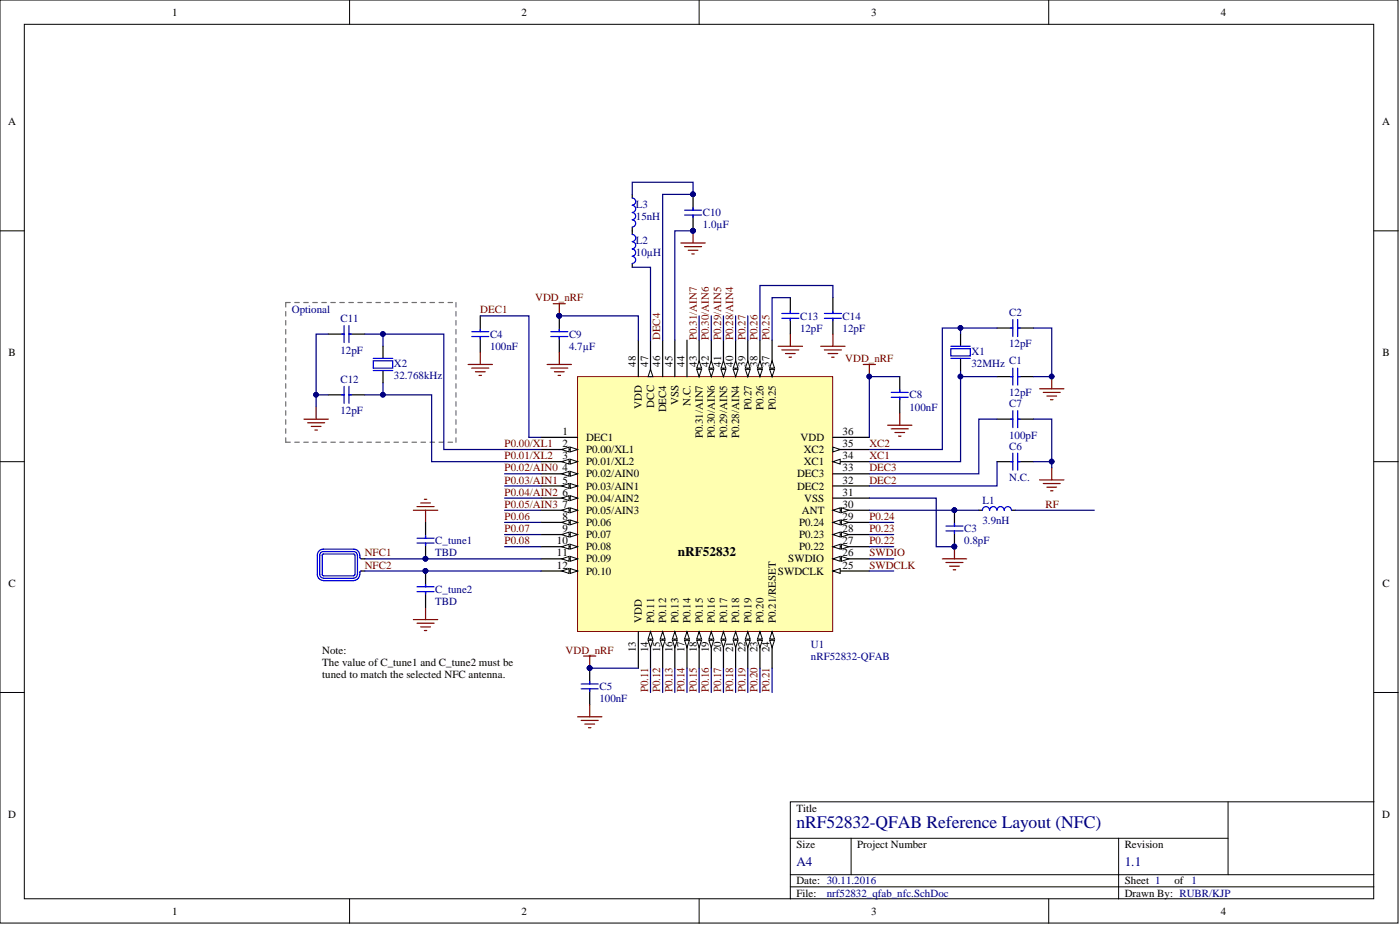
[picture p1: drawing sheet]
<svg xmlns="http://www.w3.org/2000/svg" width="292mm" height="193mm" viewBox="0 0 292 193" stroke-linecap="round" stroke-linejoin="round" font-family="sans-serif">
<defs><g id="words">
<text font-size="3.7" fill="#000080" x="166.2" y="172.8">nRF52832-QFAB Reference Layout (NFC)</text>
<text font-size="2.7" x="141.4" y="116">nRF52832</text>
<g font-size="2.7" fill="#000080">
<text x="166.2" y="180.6">A4</text>
<text x="234.7" y="180.6">1.1</text>
</g>
<g font-size="2.3">
<text x="35.9" y="3.3">1</text>
<text x="108.8" y="3.3">2</text>
<text x="181.8" y="3.3">3</text>
<text x="254.7" y="3.3">4</text>
<text x="1.7" y="26.1">A</text>
<text x="288.4" y="26.1">A</text>
<text x="1.8" y="74.3">B</text>
<text x="132.7" y="76.5" transform="rotate(-90 132.7 76.5)">48</text>
<text x="135.2" y="76.5" transform="rotate(-90 135.2 76.5)">47</text>
<text x="137.8" y="76.5" transform="rotate(-90 137.8 76.5)">46</text>
<text x="140.3" y="76.5" transform="rotate(-90 140.3 76.5)">45</text>
<text x="142.8" y="76.5" transform="rotate(-90 142.8 76.5)">44</text>
<text x="145.4" y="76.5" transform="rotate(-90 145.4 76.5)">43</text>
<text x="147.9" y="76.5" transform="rotate(-90 147.9 76.5)">42</text>
<text x="150.4" y="76.5" transform="rotate(-90 150.4 76.5)">41</text>
<text x="153" y="76.5" transform="rotate(-90 153 76.5)">40</text>
<text x="155.5" y="76.5" transform="rotate(-90 155.5 76.5)">39</text>
<text x="158" y="76.5" transform="rotate(-90 158 76.5)">38</text>
<text x="160.6" y="76.5" transform="rotate(-90 160.6 76.5)">37</text>
<text x="288.4" y="74.3">B</text>
<text x="133.9" y="85.3" transform="rotate(-90 133.9 85.3)">VDD</text>
<text x="136.5" y="85" transform="rotate(-90 136.5 85)">DCC</text>
<text x="139" y="86" transform="rotate(-90 139 86)">DEC4</text>
<text x="141.6" y="84.5" transform="rotate(-90 141.6 84.5)">VSS</text>
<text x="144.1" y="84.7" transform="rotate(-90 144.1 84.7)">N.C.</text>
<text x="156.8" y="85.6" transform="rotate(-90 156.8 85.6)">P0.27</text>
<text x="159.3" y="85.6" transform="rotate(-90 159.3 85.6)">P0.26</text>
<text x="161.9" y="85.6" transform="rotate(-90 161.9 85.6)">P0.25</text>
<text x="117.3" y="90.7">1</text>
<text x="117.3" y="93.3">2</text>
<text x="117.3" y="95.8">3</text>
<text x="122.3" y="92">DEC1</text>
<text x="122.3" y="94.5">P0.00/XL1</text>
<text x="146.6" y="91.5" transform="rotate(-90 146.6 91.5)">P0.31/AIN7</text>
<text x="149.2" y="91.5" transform="rotate(-90 149.2 91.5)">P0.30/AIN6</text>
<text x="151.7" y="91.5" transform="rotate(-90 151.7 91.5)">P0.29/AIN5</text>
<text x="154.2" y="91.5" transform="rotate(-90 154.2 91.5)">P0.28/AIN4</text>
<text x="167.1" y="92">VDD</text>
<text x="167.7" y="94.5">XC2</text>
<text x="175.8" y="95.8">34</text>
<text x="175.8" y="93.3">35</text>
<text x="175.8" y="90.7">36</text>
<text x="117.3" y="98.3">4</text>
<text x="117.3" y="100.9">5</text>
<text x="122.3" y="97.1">P0.01/XL2</text>
<text x="122.3" y="99.6">P0.02/AIN0</text>
<text x="166.3" y="99.6">DEC3</text>
<text x="167.7" y="97.1">XC1</text>
<text x="175.8" y="100.9">32</text>
<text x="175.8" y="98.3">33</text>
<text x="117.3" y="103.4">6</text>
<text x="117.3" y="105.9">7</text>
<text x="122.3" y="102.1">P0.03/AIN1</text>
<text x="122.3" y="104.7">P0.04/AIN2</text>
<text x="122.3" y="107.2">P0.05/AIN3</text>
<text x="166.3" y="102.1">DEC2</text>
<text x="167.3" y="107.2">ANT</text>
<text x="167.8" y="104.7">VSS</text>
<text x="175.8" y="103.4">31</text>
<text x="175.8" y="105.9">30</text>
<text x="116.2" y="113.5">10</text>
<text x="117.3" y="108.5">8</text>
<text x="117.3" y="111">9</text>
<text x="122.3" y="109.7">P0.06</text>
<text x="122.3" y="112.3">P0.07</text>
<text x="166.7" y="112.3">P0.23</text>
<text x="166.7" y="109.7">P0.24</text>
<text x="175.8" y="113.5">27</text>
<text x="175.8" y="111">28</text>
<text x="175.8" y="108.5">29</text>
<text x="116.2" y="118.6">12</text>
<text x="116.2" y="116.1">11</text>
<text x="122.3" y="119.9">P0.10</text>
<text x="122.3" y="114.8">P0.08</text>
<text x="122.3" y="117.3">P0.09</text>
<text x="162.3" y="119.9">SWDCLK</text>
<text x="164.5" y="117.3">SWDIO</text>
<text x="166.7" y="114.8">P0.22</text>
<text x="175.8" y="118.6">25</text>
<text x="175.8" y="116.1">26</text>
<text x="1.8" y="122.4">C</text>
<text x="288.4" y="122.4">C</text>
<text x="133.9" y="130" transform="rotate(-90 133.9 130)">VDD</text>
<text x="136.5" y="130" transform="rotate(-90 136.5 130)">P0.11</text>
<text x="139" y="130" transform="rotate(-90 139 130)">P0.12</text>
<text x="141.6" y="130" transform="rotate(-90 141.6 130)">P0.13</text>
<text x="144.1" y="130" transform="rotate(-90 144.1 130)">P0.14</text>
<text x="146.6" y="130" transform="rotate(-90 146.6 130)">P0.15</text>
<text x="149.2" y="130" transform="rotate(-90 149.2 130)">P0.16</text>
<text x="151.7" y="130" transform="rotate(-90 151.7 130)">P0.17</text>
<text x="154.2" y="130" transform="rotate(-90 154.2 130)">P0.18</text>
<text x="156.8" y="130" transform="rotate(-90 156.8 130)">P0.19</text>
<text x="159.3" y="130" transform="rotate(-90 159.3 130)">P0.20</text>
<text x="161.9" y="130" transform="rotate(-90 161.9 130)">P0.21/RESET</text>
<text x="67.2" y="136.4">Note:</text>
<text x="132.7" y="136.1" transform="rotate(-90 132.7 136.1)">13</text>
<text x="135.2" y="136.1" transform="rotate(-90 135.2 136.1)">14</text>
<text x="137.8" y="136.1" transform="rotate(-90 137.8 136.1)">15</text>
<text x="140.3" y="136.1" transform="rotate(-90 140.3 136.1)">16</text>
<text x="142.8" y="136.1" transform="rotate(-90 142.8 136.1)">17</text>
<text x="145.4" y="136.1" transform="rotate(-90 145.4 136.1)">18</text>
<text x="147.9" y="136.1" transform="rotate(-90 147.9 136.1)">19</text>
<text x="150.4" y="136.1" transform="rotate(-90 150.4 136.1)">20</text>
<text x="153" y="136.1" transform="rotate(-90 153 136.1)">21</text>
<text x="155.5" y="136.1" transform="rotate(-90 155.5 136.1)">22</text>
<text x="158" y="136.1" transform="rotate(-90 158 136.1)">23</text>
<text x="160.6" y="136.1" transform="rotate(-90 160.6 136.1)">24</text>
<text x="67.2" y="138.9">The value of C_tune1 and C_tune2 must be</text>
<text x="67.2" y="141.4">tuned to match the selected NFC antenna.</text>
<text x="1.7" y="170.6">D</text>
<text x="166.2" y="169.3">Title</text>
<text x="288.4" y="170.6">D</text>
<text x="166.2" y="176.9">Size</text>
<text x="178.8" y="176.9">Project Number</text>
<text x="234.7" y="176.9">Revision</text>
<text x="166.2" y="184.5">Date: 30.11.2016</text>
<text x="234.7" y="184.5">Sheet 1</text>
<text x="245" y="184.5">of 1</text>
<text x="35.9" y="190.8">1</text>
<text x="108.8" y="190.8">2</text>
<text x="166.2" y="187">File:</text>
<text x="181.8" y="190.8">3</text>
<text x="234.7" y="187">Drawn By: RUBR/KJP</text>
<text x="254.7" y="190.8">4</text>
</g>
<g font-size="2.3" fill="#000080">
<text x="132.7" y="43.3">L3</text>
<text x="132.7" y="45.9">15nH</text>
<text x="146.6" y="45.1">C10</text>
<text x="146.6" y="47.7">1.0µF</text>
<text x="132.7" y="50.9">L2</text>
<text x="132.7" y="53.5">10µH</text>
<text x="60.9" y="65.4">Optional</text>
<text x="210.6" y="65.9">C2</text>
<text x="71" y="67.2">C11</text>
<text x="102.2" y="70.5">C4</text>
<text x="118.7" y="70.5">C9</text>
<text x="166.9" y="66.7">C13</text>
<text x="166.9" y="69.2">12pF</text>
<text x="175.8" y="66.7">C14</text>
<text x="175.8" y="69.2">12pF</text>
<text x="71" y="73.8">12pF</text>
<text x="82.2" y="76.5">X2</text>
<text x="102.2" y="73">100nF</text>
<text x="118.7" y="73">4.7µF</text>
<text x="202.7" y="74">X1</text>
<text x="202.7" y="76.5">32MHz C1</text>
<text x="210.6" y="72.5">12pF</text>
<text x="71" y="79.8">C12</text>
<text x="82.2" y="79.1">32.768kHz</text>
<text x="189.8" y="83.1">C8</text>
<text x="210.6" y="82.6">12pF</text>
<text x="71" y="86.4">12pF</text>
<text x="189.8" y="85.7">100nF</text>
<text x="210.6" y="84.9">C7</text>
<text x="210.6" y="91.5">100pF</text>
<text x="210.6" y="93.8">C6</text>
<text x="210.6" y="100.4">N.C.</text>
<text x="205" y="105.2">L1</text>
<text x="90.8" y="113.5">C_tune1</text>
<text x="201.2" y="111">C3</text>
<text x="201.2" y="113.5">0.8pF</text>
<text x="205" y="109.2">3.9nH</text>
<text x="90.8" y="116.1">TBD</text>
<text x="90.8" y="123.7">C_tune2</text>
<text x="90.8" y="126.2">TBD</text>
<text x="169.2" y="135.1">U1</text>
<text x="169.2" y="137.6">nRF52832-QFAB</text>
<text x="125.1" y="144">C5</text>
<text x="125.1" y="146.5">100nF</text>
<text x="172.5" y="187">nrf52832_qfab_nfc.SchDoc</text>
</g>
<g font-size="2.3" fill="#800000">
<text x="100.2" y="65.4">DEC1</text>
<text x="111.7" y="62.9">VDD_nRF</text>
<text x="137.8" y="71" transform="rotate(-90 137.8 71)">DEC4</text>
<text x="145.4" y="71" transform="rotate(-90 145.4 71)">P0.31/AIN7</text>
<text x="147.9" y="71" transform="rotate(-90 147.9 71)">P0.30/AIN6</text>
<text x="150.4" y="71" transform="rotate(-90 150.4 71)">P0.29/AIN5</text>
<text x="153" y="71" transform="rotate(-90 153 71)">P0.28/AIN4</text>
<text x="155.5" y="71" transform="rotate(-90 155.5 71)">P0.27</text>
<text x="158" y="71" transform="rotate(-90 158 71)">P0.26</text>
<text x="160.6" y="71" transform="rotate(-90 160.6 71)">P0.25</text>
<text x="176.4" y="75.5">VDD_nRF</text>
<text x="105.3" y="93.3">P0.00/XL1</text>
<text x="105.3" y="95.8">P0.01/XL2</text>
<text x="181.4" y="95.8">XC1</text>
<text x="181.4" y="93.3">XC2</text>
<text x="105.3" y="98.3">P0.02/AIN0</text>
<text x="105.3" y="100.9">P0.03/AIN1</text>
<text x="181.4" y="98.3">DEC3</text>
<text x="181.4" y="100.9">DEC2</text>
<text x="105.3" y="103.4">P0.04/AIN2</text>
<text x="105.3" y="105.9">P0.05/AIN3</text>
<text x="218.2" y="105.9">RF</text>
<text x="105.3" y="111">P0.07</text>
<text x="105.3" y="113.5">P0.08</text>
<text x="105.3" y="108.5">P0.06</text>
<text x="181.4" y="113.5">P0.22</text>
<text x="181.4" y="111">P0.23</text>
<text x="181.4" y="108.5">P0.24</text>
<text x="76.1" y="116.1">NFC1</text>
<text x="76.1" y="118.6">NFC2</text>
<text x="181.4" y="118.6">SWDCLK</text>
<text x="181.4" y="116.1">SWDIO</text>
<text x="118" y="136.4">VDD_nRF</text>
<text x="135.2" y="144.5" transform="rotate(-90 135.2 144.5)">P0.11</text>
<text x="137.8" y="144.5" transform="rotate(-90 137.8 144.5)">P0.12</text>
<text x="140.3" y="144.5" transform="rotate(-90 140.3 144.5)">P0.13</text>
<text x="142.8" y="144.5" transform="rotate(-90 142.8 144.5)">P0.14</text>
<text x="145.4" y="144.5" transform="rotate(-90 145.4 144.5)">P0.15</text>
<text x="147.9" y="144.5" transform="rotate(-90 147.9 144.5)">P0.16</text>
<text x="150.4" y="144.5" transform="rotate(-90 150.4 144.5)">P0.17</text>
<text x="153" y="144.5" transform="rotate(-90 153 144.5)">P0.18</text>
<text x="155.5" y="144.5" transform="rotate(-90 155.5 144.5)">P0.19</text>
<text x="158" y="144.5" transform="rotate(-90 158 144.5)">P0.20</text>
<text x="160.6" y="144.5" transform="rotate(-90 160.6 144.5)">P0.21</text>
</g>
</g></defs>
<g fill="#fff" stroke="#000" stroke-width=".21">
<path d="M0 0h291.7v192.6h-291.7z"/>
<path d="M5.1 5.1h281.5v182.4h-281.5z"/>
</g>
<g fill="none" stroke="#000" stroke-width=".21">
<path d="M72.9 0v5.1M145.9 0v5.1M218.8 0v5.1M0 48.2h5.1M286.7 48.2h5M0 96.3h5.1M286.7 96.3h5M0 144.5h5.1M286.7 144.5h5M164.9 174.9h91.3M177.6 174.9v7.6M233.4 174.9v12.6"/>
<path d="M256.2 167.3v15.2M286.7 167.3h-121.8v20.2M72.9 187.5v5.1M145.9 187.5v5.1M164.9 185h121.8M164.9 182.5h121.8M218.8 187.5v5.1"/>
</g>
<g fill="none" stroke="#000" stroke-width=".25">
<path d="M131.9 40.6v.7M131.9 47.4v1.5M131.9 55v.8M144.6 40.6v3.2M144.6 44.9v3.3M100.2 65.9v3.3M100.2 70.2v3.3M116.7 65.9v3.3M116.7 70.2v3.3M187.7 78.6v3.3M208 78.6h3.3M208 68.4h3.3"/>
<path d="M212.3 78.6h3.3M212.3 68.4h3.3M187.7 82.9v3.3M208 87.4h3.3M208 96.3h3.3M212.3 87.4h3.3M212.3 96.3h3.3M199.1 106.4v3.3M199.1 110.8v3.3M204.2 106.4h.8M211.1 106.4h.7M123 139.4v3.3"/>
<path d="M123 143.7v3.3"/>
</g>
<g fill="none" stroke="#00f" stroke-width=".25">
<path d="M131.9 48.9a.73 .73 0 0 1 .7 .8 .73 .73 0 0 1-.7 .7M131.9 50.4a.73 .73 0 0 1 .7 .8 .73 .73 0 0 1-.7 .7M131.9 52a.73 .73 0 0 1 .7 .7 .73 .73 0 0 1-.7 .7M131.9 53.5a.73 .73 0 0 1 .7 .7 .73 .73 0 0 1-.7 .7M131.9 41.3a.73 .73 0 0 1 .7 .8 .73 .73 0 0 1-.7 .7M131.9 42.8a.73 .73 0 0 1 .7 .8 .73 .73 0 0 1-.7 .7M131.9 44.4a.73 .73 0 0 1 .7 .7 .73 .73 0 0 1-.7 .7M131.9 45.9a.73 .73 0 0 1 .7 .7 .73 .73 0 0 1-.7 .7M142.8 43.8h3.6M142.8 44.9h3.6M144.6 43.3v.5M144.6 44.9v.5"/>
<path d="M98.4 70.2h3.6M98.4 69.2h3.6M100.2 68.7v.5M100.2 70.2v.5M114.9 70.2h3.6M114.9 69.2h3.6M116.7 68.7v.5M116.7 70.2v.5M210.8 78.6h.5M210.8 68.4h.5M211.3 66.7v3.5M211.3 76.8v3.5"/>
<path d="M212.3 66.7v3.5M212.3 76.8v3.5M212.3 78.6h.5M212.3 68.4h.5M186 82.9h3.5M186 81.9h3.5M187.7 81.4v.5M187.7 82.9v.5M210.8 87.4h.5M210.8 96.3h.5M211.3 85.7v3.5M211.3 94.5v3.6"/>
<path d="M212.3 85.7v3.5M212.3 94.5v3.6M212.3 87.4h.5M212.3 96.3h.5M197.4 109.7h3.5M197.4 110.8h3.5M199.1 109.2v.5M199.1 110.8v.5M206.4 106.4a.74 .74 0 0 0-.7-.7 .74 .74 0 0 0-.7 .7M208 106.4a.74 .74 0 0 0-.8-.7 .74 .74 0 0 0-.7 .7M209.5 106.4a.74 .74 0 0 0-.7-.7 .74 .74 0 0 0-.8 .7M211 106.4a.74 .74 0 0 0-.7-.7 .74 .74 0 0 0-.8 .7"/>
<path d="M121.3 143.7h3.5M121.3 142.7h3.5M123 142.2v.5M123 143.7v.5"/>
</g>
<g fill="#000080" stroke="#000080" stroke-width=".21">
<circle cx="116.7" cy="65.9" r=".48"/>
<circle cx="123" cy="139.4" r=".48"/>
<circle cx="144.6" cy="48.1" r=".48"/>
<circle cx="144.6" cy="40.5" r=".48"/>
<circle cx="199.1" cy="114" r=".48"/>
<circle cx="199.1" cy="106.4" r=".48"/>
</g>
<g fill="none" stroke="#800000" stroke-width=".25">
<path d="M142.1 50.7h5M142.8 51.5h3.6M143.6 52.2h2M144.3 53h.6M144.6 48.2v2.5M97.7 76h5M98.4 76.8h3.6M99.2 77.6h2M100 78.3h.5M100.2 73.5v2.5M114.2 76h5M114.9 76.8h3.6"/>
<path d="M115.4 63.4h2.6M115.7 77.6h2M116.4 78.3h.5M116.7 63.4v2.5M116.7 73.5v2.5M219.4 97.6v2.5M196.6 116.6h5.1M197.4 117.3h3.5M198.1 118.1h2.1M198.9 118.9h.5M199.1 114.1v2.5M216.9 100.1h5.1"/>
<path d="M217.7 100.9h3.5M218.4 101.6h2.1M219.2 102.4h.5M121.8 136.9h2.5M123 136.9v2.5M120.5 149.5h5.1M121.3 150.3h3.5M122 151.1h2.1M122.8 151.8h.5M123 147v2.5"/>
</g>
<path d="M120.5 78.6h53.2v53.1h-53.2z" fill="#ffffb0" stroke="#800000" stroke-width=".21"/>
<path d="M112.9 91.2h7.6M112.9 119.1h7.6" fill="none" stroke="#000" stroke-width=".25"/>
<path d="M119 118.6l1.5 .5-1.5 .5z" fill="#fff"/>
<path d="M119 118.6l1.5 .5-1.5 .5z" fill="none" stroke="#000" stroke-width=".21"/>
<path d="M117.2 119.1l1.5-.5v1z" fill="#fff"/>
<path d="M117.2 119.1l1.5-.5v1z" fill="none" stroke="#000" stroke-width=".21"/>
<path d="M173.8 103.9h7.6M173.8 106.4h7.6M133.2 131.8v7.6" fill="none" stroke="#000" stroke-width=".25"/>
<path d="M173.8 106.4l1.5-.5v1.1z" fill="#fff"/>
<path d="M173.8 106.4l1.5-.5v1.1z" fill="none" stroke="#000" stroke-width=".21"/>
<path d="M175.6 105.9l1.5 .5-1.5 .6z" fill="#fff"/>
<path d="M175.6 105.9l1.5 .5-1.5 .6z" fill="none" stroke="#000" stroke-width=".21"/>
<path d="M173.8 98.8h7.6M173.8 96.3h7.6M173.8 101.4h7.6" fill="none" stroke="#000" stroke-width=".25"/>
<path d="M173.8 96.3l1.5-.5v1z" fill="#fff"/>
<path d="M173.8 96.3l1.5-.5v1z" fill="none" stroke="#000" stroke-width=".21"/>
<path d="M173.8 93.8h7.6" fill="none" stroke="#000" stroke-width=".25"/>
<path d="M173.8 93.3l1.5 .5-1.5 .5z" fill="#fff"/>
<path d="M173.8 93.3l1.5 .5-1.5 .5z" fill="none" stroke="#000" stroke-width=".21"/>
<path d="M161.1 71v7.6M173.8 91.2h7.6" fill="none" stroke="#000" stroke-width=".25"/>
<path d="M160.6 77h1l-.5 1.6z" fill="#fff"/>
<path d="M160.6 77h1l-.5 1.6z" fill="none" stroke="#000" stroke-width=".21"/>
<path d="M161.1 75.3l.5 1.5h-1z" fill="#fff"/>
<path d="M161.1 75.3l.5 1.5h-1z" fill="none" stroke="#000" stroke-width=".21"/>
<path d="M158.6 71v7.6" fill="none" stroke="#000" stroke-width=".25"/>
<path d="M158 77h1.1l-.5 1.6z" fill="#fff"/>
<path d="M158 77h1.1l-.5 1.6z" fill="none" stroke="#000" stroke-width=".21"/>
<path d="M158.6 75.3l.5 1.5h-1.1z" fill="#fff"/>
<path d="M158.6 75.3l.5 1.5h-1.1z" fill="none" stroke="#000" stroke-width=".21"/>
<path d="M112.9 93.8h7.6" fill="none" stroke="#000" stroke-width=".25"/>
<path d="M119 93.3l1.5 .5-1.5 .5z" fill="#fff"/>
<path d="M119 93.3l1.5 .5-1.5 .5z" fill="none" stroke="#000" stroke-width=".21"/>
<path d="M117.2 93.8l1.5-.5v1z" fill="#fff"/>
<path d="M117.2 93.8l1.5-.5v1z" fill="none" stroke="#000" stroke-width=".21"/>
<path d="M112.9 96.3h7.6" fill="none" stroke="#000" stroke-width=".25"/>
<path d="M119 95.8l1.5 .5-1.5 .5z" fill="#fff"/>
<path d="M119 95.8l1.5 .5-1.5 .5z" fill="none" stroke="#000" stroke-width=".21"/>
<path d="M117.2 96.3l1.5-.5v1z" fill="#fff"/>
<path d="M117.2 96.3l1.5-.5v1z" fill="none" stroke="#000" stroke-width=".21"/>
<path d="M112.9 98.8h7.6" fill="none" stroke="#000" stroke-width=".25"/>
<path d="M119 98.3l1.5 .5-1.5 .6z" fill="#fff"/>
<path d="M119 98.3l1.5 .5-1.5 .6z" fill="none" stroke="#000" stroke-width=".21"/>
<path d="M117.2 98.8l1.5-.5v1.1z" fill="#fff"/>
<path d="M117.2 98.8l1.5-.5v1.1z" fill="none" stroke="#000" stroke-width=".21"/>
<path d="M112.9 101.4h7.6" fill="none" stroke="#000" stroke-width=".25"/>
<path d="M119 100.9l1.5 .5-1.5 .5z" fill="#fff"/>
<path d="M119 100.9l1.5 .5-1.5 .5z" fill="none" stroke="#000" stroke-width=".21"/>
<path d="M117.2 101.4l1.5-.5v1z" fill="#fff"/>
<path d="M117.2 101.4l1.5-.5v1z" fill="none" stroke="#000" stroke-width=".21"/>
<path d="M112.9 103.9h7.6" fill="none" stroke="#000" stroke-width=".25"/>
<path d="M119 103.4l1.5 .5-1.5 .5z" fill="#fff"/>
<path d="M119 103.4l1.5 .5-1.5 .5z" fill="none" stroke="#000" stroke-width=".21"/>
<path d="M117.2 103.9l1.5-.5v1z" fill="#fff"/>
<path d="M117.2 103.9l1.5-.5v1z" fill="none" stroke="#000" stroke-width=".21"/>
<path d="M112.9 106.4h7.6" fill="none" stroke="#000" stroke-width=".25"/>
<path d="M119 105.9l1.5 .5-1.5 .6z" fill="#fff"/>
<path d="M119 105.9l1.5 .5-1.5 .6z" fill="none" stroke="#000" stroke-width=".21"/>
<path d="M117.2 106.4l1.5-.5v1.1z" fill="#fff"/>
<path d="M117.2 106.4l1.5-.5v1.1z" fill="none" stroke="#000" stroke-width=".21"/>
<path d="M112.9 109h7.6" fill="none" stroke="#000" stroke-width=".25"/>
<path d="M119 108.5l1.5 .5-1.5 .5z" fill="#fff"/>
<path d="M119 108.5l1.5 .5-1.5 .5z" fill="none" stroke="#000" stroke-width=".21"/>
<path d="M117.2 109l1.5-.5v1z" fill="#fff"/>
<path d="M117.2 109l1.5-.5v1z" fill="none" stroke="#000" stroke-width=".21"/>
<path d="M112.9 111.5h7.6" fill="none" stroke="#000" stroke-width=".25"/>
<path d="M119 111l1.5 .5-1.5 .5z" fill="#fff"/>
<path d="M119 111l1.5 .5-1.5 .5z" fill="none" stroke="#000" stroke-width=".21"/>
<path d="M117.2 111.5l1.5-.5v1z" fill="#fff"/>
<path d="M117.2 111.5l1.5-.5v1z" fill="none" stroke="#000" stroke-width=".21"/>
<path d="M112.9 114.1h7.6" fill="none" stroke="#000" stroke-width=".25"/>
<path d="M119 113.5l1.5 .6-1.5 .5z" fill="#fff"/>
<path d="M119 113.5l1.5 .6-1.5 .5z" fill="none" stroke="#000" stroke-width=".21"/>
<path d="M117.2 114.1l1.5-.6v1.1z" fill="#fff"/>
<path d="M117.2 114.1l1.5-.6v1.1z" fill="none" stroke="#000" stroke-width=".21"/>
<path d="M112.9 116.6h7.6" fill="none" stroke="#000" stroke-width=".25"/>
<path d="M119 116.1l1.5 .5-1.5 .5z" fill="#fff"/>
<path d="M119 116.1l1.5 .5-1.5 .5z" fill="none" stroke="#000" stroke-width=".21"/>
<path d="M117.2 116.6l1.5-.5v1z" fill="#fff"/>
<path d="M117.2 116.6l1.5-.5v1z" fill="none" stroke="#000" stroke-width=".21"/>
<path d="M135.7 131.8v7.6" fill="none" stroke="#000" stroke-width=".25"/>
<path d="M135.7 131.8l.5 1.5h-1z" fill="#fff"/>
<path d="M135.7 131.8l.5 1.5h-1z" fill="none" stroke="#000" stroke-width=".21"/>
<path d="M135.2 133.6h1l-.5 1.5z" fill="#fff"/>
<path d="M135.2 133.6h1l-.5 1.5z" fill="none" stroke="#000" stroke-width=".21"/>
<path d="M138.3 131.8v7.6" fill="none" stroke="#000" stroke-width=".25"/>
<path d="M138.3 131.8l.5 1.5h-1z" fill="#fff"/>
<path d="M138.3 131.8l.5 1.5h-1z" fill="none" stroke="#000" stroke-width=".21"/>
<path d="M137.8 133.6h1l-.5 1.5z" fill="#fff"/>
<path d="M137.8 133.6h1l-.5 1.5z" fill="none" stroke="#000" stroke-width=".21"/>
<path d="M140.8 131.8v7.6" fill="none" stroke="#000" stroke-width=".25"/>
<path d="M140.8 131.8l.5 1.5h-1z" fill="#fff"/>
<path d="M140.8 131.8l.5 1.5h-1z" fill="none" stroke="#000" stroke-width=".21"/>
<path d="M140.3 133.6h1l-.5 1.5z" fill="#fff"/>
<path d="M140.3 133.6h1l-.5 1.5z" fill="none" stroke="#000" stroke-width=".21"/>
<path d="M143.3 131.8v7.6" fill="none" stroke="#000" stroke-width=".25"/>
<path d="M143.3 131.8l.5 1.5h-1z" fill="#fff"/>
<path d="M143.3 131.8l.5 1.5h-1z" fill="none" stroke="#000" stroke-width=".21"/>
<path d="M142.8 133.6h1l-.5 1.5z" fill="#fff"/>
<path d="M142.8 133.6h1l-.5 1.5z" fill="none" stroke="#000" stroke-width=".21"/>
<path d="M156 71v7.6" fill="none" stroke="#000" stroke-width=".25"/>
<path d="M155.5 77h1l-.5 1.6z" fill="#fff"/>
<path d="M155.5 77h1l-.5 1.6z" fill="none" stroke="#000" stroke-width=".21"/>
<path d="M156 75.3l.5 1.5h-1z" fill="#fff"/>
<path d="M156 75.3l.5 1.5h-1z" fill="none" stroke="#000" stroke-width=".21"/>
<path d="M153.5 71v7.6" fill="none" stroke="#000" stroke-width=".25"/>
<path d="M153 77h1l-.5 1.6z" fill="#fff"/>
<path d="M153 77h1l-.5 1.6z" fill="none" stroke="#000" stroke-width=".21"/>
<path d="M153.5 75.3l.5 1.5h-1z" fill="#fff"/>
<path d="M153.5 75.3l.5 1.5h-1z" fill="none" stroke="#000" stroke-width=".21"/>
<path d="M150.9 71v7.6" fill="none" stroke="#000" stroke-width=".25"/>
<path d="M150.4 77h1.1l-.6 1.6z" fill="#fff"/>
<path d="M150.4 77h1.1l-.6 1.6z" fill="none" stroke="#000" stroke-width=".21"/>
<path d="M150.9 75.3l.6 1.5h-1.1z" fill="#fff"/>
<path d="M150.9 75.3l.6 1.5h-1.1z" fill="none" stroke="#000" stroke-width=".21"/>
<path d="M148.4 71v7.6" fill="none" stroke="#000" stroke-width=".25"/>
<path d="M147.9 77h1l-.5 1.6z" fill="#fff"/>
<path d="M147.9 77h1l-.5 1.6z" fill="none" stroke="#000" stroke-width=".21"/>
<path d="M148.4 75.3l.5 1.5h-1z" fill="#fff"/>
<path d="M148.4 75.3l.5 1.5h-1z" fill="none" stroke="#000" stroke-width=".21"/>
<path d="M145.9 71v7.6" fill="none" stroke="#000" stroke-width=".25"/>
<path d="M145.4 77h1l-.5 1.6z" fill="#fff"/>
<path d="M145.4 77h1l-.5 1.6z" fill="none" stroke="#000" stroke-width=".21"/>
<path d="M145.9 75.3l.5 1.5h-1z" fill="#fff"/>
<path d="M145.9 75.3l.5 1.5h-1z" fill="none" stroke="#000" stroke-width=".21"/>
<path d="M133.2 71v7.6M135.7 71v7.6M138.3 71v7.6M140.8 71v7.6M143.3 71v7.6" fill="none" stroke="#000" stroke-width=".25"/>
<path d="M135.7 77l.5 1.6h-1z" fill="#fff"/>
<path d="M135.7 77l.5 1.6h-1z" fill="none" stroke="#000" stroke-width=".21"/>
<path d="M173.8 119.1h7.6" fill="none" stroke="#000" stroke-width=".25"/>
<path d="M173.8 119.1l1.5-.5v1z" fill="#fff"/>
<path d="M173.8 119.1l1.5-.5v1z" fill="none" stroke="#000" stroke-width=".21"/>
<path d="M173.8 116.6h7.6" fill="none" stroke="#000" stroke-width=".25"/>
<path d="M173.8 116.6l1.5-.5v1z" fill="#fff"/>
<path d="M173.8 116.6l1.5-.5v1z" fill="none" stroke="#000" stroke-width=".21"/>
<path d="M175.6 116.1l1.5 .5-1.5 .5z" fill="#fff"/>
<path d="M175.6 116.1l1.5 .5-1.5 .5z" fill="none" stroke="#000" stroke-width=".21"/>
<path d="M173.8 114.1h7.6" fill="none" stroke="#000" stroke-width=".25"/>
<path d="M173.8 114.1l1.5-.6v1.1z" fill="#fff"/>
<path d="M173.8 114.1l1.5-.6v1.1z" fill="none" stroke="#000" stroke-width=".21"/>
<path d="M175.6 113.5l1.5 .6-1.5 .5z" fill="#fff"/>
<path d="M175.6 113.5l1.5 .6-1.5 .5z" fill="none" stroke="#000" stroke-width=".21"/>
<path d="M173.8 111.5h7.6" fill="none" stroke="#000" stroke-width=".25"/>
<path d="M173.8 111.5l1.5-.5v1z" fill="#fff"/>
<path d="M173.8 111.5l1.5-.5v1z" fill="none" stroke="#000" stroke-width=".21"/>
<path d="M175.6 111l1.5 .5-1.5 .5z" fill="#fff"/>
<path d="M175.6 111l1.5 .5-1.5 .5z" fill="none" stroke="#000" stroke-width=".21"/>
<path d="M173.8 109h7.6" fill="none" stroke="#000" stroke-width=".25"/>
<path d="M173.8 109l1.5-.5v1z" fill="#fff"/>
<path d="M173.8 109l1.5-.5v1z" fill="none" stroke="#000" stroke-width=".21"/>
<path d="M175.6 108.5l1.5 .5-1.5 .5z" fill="#fff"/>
<path d="M175.6 108.5l1.5 .5-1.5 .5z" fill="none" stroke="#000" stroke-width=".21"/>
<path d="M145.9 131.8v7.6" fill="none" stroke="#000" stroke-width=".25"/>
<path d="M145.9 131.8l.5 1.5h-1z" fill="#fff"/>
<path d="M145.9 131.8l.5 1.5h-1z" fill="none" stroke="#000" stroke-width=".21"/>
<path d="M145.4 133.6h1l-.5 1.5z" fill="#fff"/>
<path d="M145.4 133.6h1l-.5 1.5z" fill="none" stroke="#000" stroke-width=".21"/>
<path d="M148.4 131.8v7.6" fill="none" stroke="#000" stroke-width=".25"/>
<path d="M148.4 131.8l.5 1.5h-1z" fill="#fff"/>
<path d="M148.4 131.8l.5 1.5h-1z" fill="none" stroke="#000" stroke-width=".21"/>
<path d="M147.9 133.6h1l-.5 1.5z" fill="#fff"/>
<path d="M147.9 133.6h1l-.5 1.5z" fill="none" stroke="#000" stroke-width=".21"/>
<path d="M150.9 131.8v7.6" fill="none" stroke="#000" stroke-width=".25"/>
<path d="M150.9 131.8l.6 1.5h-1.1z" fill="#fff"/>
<path d="M150.9 131.8l.6 1.5h-1.1z" fill="none" stroke="#000" stroke-width=".21"/>
<path d="M150.4 133.6h1.1l-.6 1.5z" fill="#fff"/>
<path d="M150.4 133.6h1.1l-.6 1.5z" fill="none" stroke="#000" stroke-width=".21"/>
<path d="M153.5 131.8v7.6" fill="none" stroke="#000" stroke-width=".25"/>
<path d="M153.5 131.8l.5 1.5h-1z" fill="#fff"/>
<path d="M153.5 131.8l.5 1.5h-1z" fill="none" stroke="#000" stroke-width=".21"/>
<path d="M153 133.6h1l-.5 1.5z" fill="#fff"/>
<path d="M153 133.6h1l-.5 1.5z" fill="none" stroke="#000" stroke-width=".21"/>
<path d="M158.6 131.8v7.6" fill="none" stroke="#000" stroke-width=".25"/>
<path d="M158.6 131.8l.5 1.5h-1.1z" fill="#fff"/>
<path d="M158.6 131.8l.5 1.5h-1.1z" fill="none" stroke="#000" stroke-width=".21"/>
<path d="M158 133.6h1.1l-.5 1.5z" fill="#fff"/>
<path d="M158 133.6h1.1l-.5 1.5z" fill="none" stroke="#000" stroke-width=".21"/>
<path d="M161.1 131.8v7.6" fill="none" stroke="#000" stroke-width=".25"/>
<path d="M161.1 131.8l.5 1.5h-1z" fill="#fff"/>
<path d="M161.1 131.8l.5 1.5h-1z" fill="none" stroke="#000" stroke-width=".21"/>
<path d="M160.6 133.6h1l-.5 1.5z" fill="#fff"/>
<path d="M160.6 133.6h1l-.5 1.5z" fill="none" stroke="#000" stroke-width=".21"/>
<path d="M156 131.8v7.6" fill="none" stroke="#000" stroke-width=".25"/>
<path d="M156 131.8l.5 1.5h-1z" fill="#fff"/>
<path d="M156 131.8l.5 1.5h-1z" fill="none" stroke="#000" stroke-width=".21"/>
<path d="M155.5 133.6h1l-.5 1.5z" fill="#fff"/>
<path d="M155.5 133.6h1l-.5 1.5z" fill="none" stroke="#000" stroke-width=".21"/>
<g fill="none" stroke="#800000" stroke-width=".25">
<path d="M162.4 72.2h5M163.1 73h3.6M163.9 73.8h2M164.6 74.5h.6M164.9 69.7v2.5M171.2 72.2h5.1M172 73h3.6M172.8 73.8h2M173.5 74.5h.5M173.8 69.7v2.5M180.1 76h2.6M181.4 76v2.6"/>
<path d="M219.4 78.6v2.5M63.4 87.4h5.1M64.2 88.2h3.5M64.9 89h2.1M65.7 89.7h.5M66 84.9v2.5M185.2 88.7h5.1M186 89.5h3.5M186.7 90.2h2M187.5 91h.5M187.7 86.2v2.5M216.9 81.1h5.1"/>
<path d="M217.7 81.9h3.5M218.4 82.6h2.1M219.2 83.4h.5M86.3 106.4h5M87 105.7h3.6M87.8 104.9h2M88.5 104.2h.5M88.8 106.4v2.6M86.3 129.3h5M87 130h3.6M87.8 130.8h2M88.5 131.5h.5"/>
<path d="M88.8 126.7v2.6"/>
</g>
<g fill="#000080" stroke="#000080" stroke-width=".21">
<circle cx="181.4" cy="78.5" r=".48"/>
<circle cx="199.1" cy="106.4" r=".48"/>
<circle cx="144.6" cy="48.1" r=".48"/>
<circle cx="116.7" cy="65.9" r=".48"/>
<circle cx="123" cy="139.4" r=".48"/>
<circle cx="144.6" cy="40.5" r=".48"/>
<circle cx="199.1" cy="114" r=".48"/>
<circle cx="219.4" cy="96.3" r=".48"/>
<circle cx="200.4" cy="68.4" r=".48"/>
<circle cx="200.4" cy="78.5" r=".48"/>
<circle cx="219.4" cy="78.5" r=".48"/>
<circle cx="79.9" cy="69.7" r=".48"/>
<circle cx="79.9" cy="82.3" r=".48"/>
<circle cx="65.9" cy="82.3" r=".48"/>
<circle cx="88.8" cy="116.6" r=".48"/>
<circle cx="88.8" cy="119.1" r=".48"/>
</g>
<g fill="none" stroke="#000080" stroke-width=".25">
<path d="M131.9 55.8h3.8v15.2M131.9 40.6v-2.6h12.7v2.6h-6.3v30.4M144.6 48.2h-3.8v22.8M68.5 69.7h-2.5v15.2M76.1 69.7h16.5v24.1h20.3M79.9 69.7v2.5M79.9 79.8v2.6M100.2 65.9h10.2v25.3h2.5M116.7 65.9h16.5v5.1M145.9 65.9v5.1M148.4 65.9v5.1M150.9 65.9v5.1"/>
<path d="M153.5 65.9v5.1M156 65.9v5.1M164.9 62.1h-3.8v8.9M173.8 62.1v-2.5h-15.2v11.4M187.7 78.6h-6.3v12.6M200.4 68.4v1.3M200.4 77.3v1.3M208 68.4h-11.4v25.4h-15.2M208 78.6h-7.6v17.7h-19M215.6 68.4h3.8v10.2h-3.8M66 82.4h2.5M76.1 82.4h14v13.9h22.8"/>
<path d="M105.3 98.8h7.6M208 96.3v5.1h-26.6M208 87.4h-3.8v11.4h-22.8M215.6 87.4h3.8v10.2M215.6 96.3h3.8M76.1 116.6h36.8M76.1 119.1h36.8M105.3 114.1h7.6M105.3 111.5h7.6M105.3 109h7.6M105.3 106.4h7.6M105.3 101.4h7.6"/>
<path d="M105.3 103.9h7.6M181.4 106.4h22.8M181.4 103.9h13.9v10.2h3.8M181.4 114.1h5.1M181.4 111.5h5.1M181.4 109h5.1M181.4 119.1h5.1M181.4 116.6h5.1M211.8 106.4h16.5M123 139.4h10.2M135.7 139.4v5.1M138.3 139.4v5.1"/>
<path d="M140.8 139.4v5.1M143.3 139.4v5.1M145.9 139.4v5.1M148.4 139.4v5.1M150.9 139.4v5.1M153.5 139.4v5.1M156 139.4v5.1M158.6 139.4v5.1M161.1 139.4v5.1"/>
</g>
<g fill="none" stroke="#000" stroke-width=".25">
<path d="M68.5 69.7h3.3M72.8 69.7h3.3M79.9 72.2v2.6M79.9 77.3v2.5M164.9 62.1v3.3M164.9 66.4v3.3M173.8 62.1v3.3M173.8 66.4v3.3M200.4 69.7v2.5M200.4 74.8v2.5M68.5 82.4h3.3M72.8 82.4h3.3"/>
<path d="M75.3 119.1h.8M75.3 116.6h.8M88.8 109v3.3M88.8 113.3v3.3M88.8 119.1v3.3M88.8 123.4v3.3"/>
</g>
<g fill="none" stroke="#00f" stroke-width=".25">
<path d="M71.3 69.7h.5M71.8 67.9v3.6M72.8 67.9v3.6M72.8 69.7h.5M77.9 75.3h4v1.5h-4zM77.9 74.8h4M77.9 77.3h4M163.1 66.4h3.6M163.1 65.4h3.6M164.9 64.9v.5M164.9 66.4v.5M172 66.4h3.6"/>
<path d="M172 65.4h3.6M173.8 64.9v.5M173.8 66.4v.5M198.4 72.7h4v1.6h-4zM198.4 74.8h4M198.4 72.2h4M71.3 82.4h.5M71.8 80.6v3.5M72.8 80.6v3.5M72.8 82.4h.5M74 115.8l-.2-.2h-6.5l-.1 4.3 .3 .2M74 119.9l-.2 .2"/>
<path d="M74.1 115.8v4.1M74.5 115.8a.74 .74 0 0 0-.7-.7h-6.3a.74 .74 0 0 0-.8 .7v4.1a.74 .74 0 0 0 .8 .7M74.5 119.9a.74 .74 0 0 1-.7 .7M74.6 115.8v4.1M75 115.8a1.24 1.24 0 0 0-1.2-1.2h-6.3a1.24 1.24 0 0 0-1.3 1.2v4.1a1.24 1.24 0 0 0 1.3 1.2M75 119.9a1.24 1.24 0 0 1-1.2 1.2M75.1 115.8v.5l.2 .2M75.3 119.1l-.2 .2v.6M87 112.3h3.6M87 113.3h3.6M88.8 111.8v.5M88.8 113.3v.5"/>
<path d="M67.5 121.1h6.3M67.5 120.6h6.3M67.5 120.1h6.3M87 122.4h3.6M87 123.4h3.6M88.8 121.9v.5M88.8 123.4v.5"/>
</g>
<path d="M59.6 63.1v29.4M59.6 63.1h35.5M95.1 63.1v29.4M59.6 92.3h35.5" fill="none" stroke="#707070" stroke-width=".25" stroke-dasharray=".9 .9"/>
<path d="M67.2 134.3h43.1v13.9h-43.1z" fill="#fff" stroke="#fff" stroke-width=".21"/>
<use href="#words"/>
</svg>
